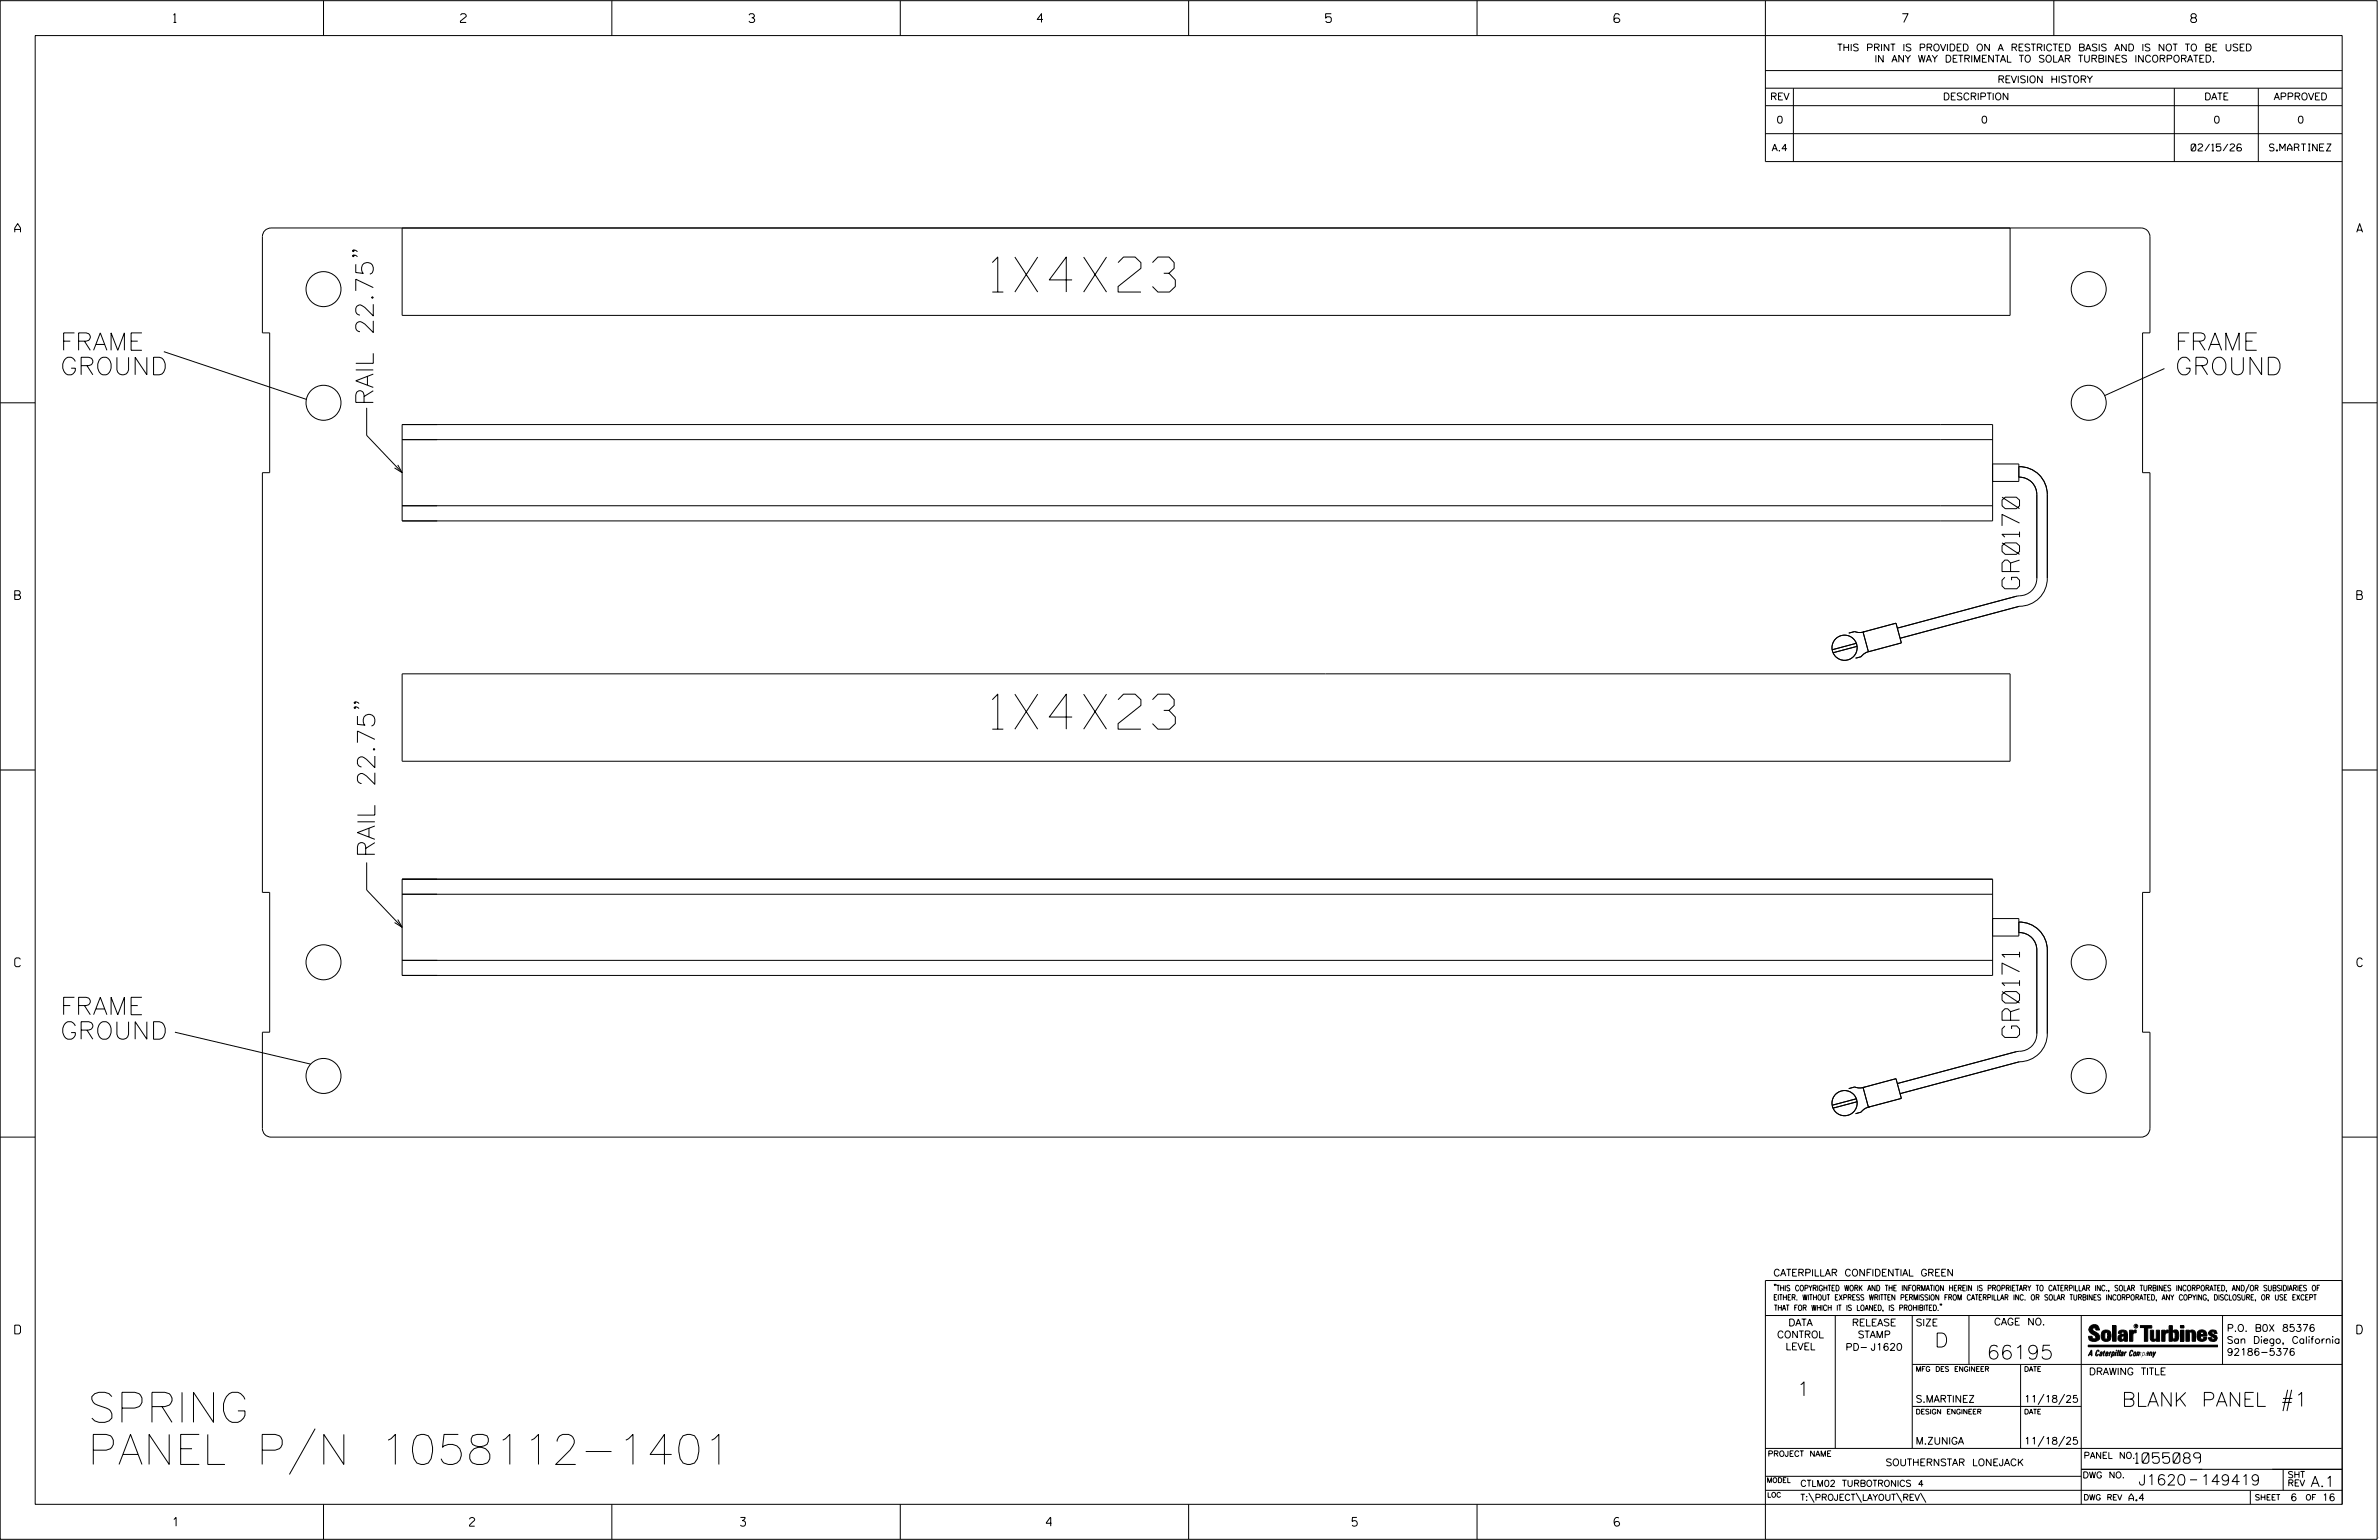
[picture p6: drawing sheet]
<svg xmlns="http://www.w3.org/2000/svg" width="864mm" height="559mm" viewBox="0 0 864 559" stroke-linecap="round" stroke-linejoin="round" font-family="sans-serif">
<defs><g id="words">
<g font-size="12.7">
<text x="360.2" y="106">1X4X23</text>
<text x="360.2" y="264.6">1X4X23</text>
</g>
<g font-size="10.9">
<text x="31.8" y="516.1">SPRING</text>
<text x="31.8" y="531.4">PANEL P/N 1058112-1401</text>
</g>
<g font-size="6.3">
<text x="21.9" y="127.1">FRAME</text>
<text x="789.6" y="127.1">FRAME</text>
<text x="21.9" y="136">GROUND</text>
<text x="789.6" y="136">GROUND</text>
<text x="135.5" y="147.2" transform="rotate(-90 135.5 147.2)">RAIL 22.75&quot;</text>
<text x="733.1" y="213.6" transform="rotate(-90 733.1 213.6)">GR0170</text>
<text x="136.1" y="311.2" transform="rotate(-90 136.1 311.2)">RAIL 22.75&quot;</text>
<text x="21.9" y="368.2">FRAME</text>
<text x="21.9" y="377.1">GROUND</text>
<text x="733.1" y="376.4" transform="rotate(-90 733.1 376.4)">GR0171</text>
</g>
<g font-size="5.1">
<text x="702.3" y="488.8">D</text>
<text x="721.2" y="493.2">66195</text>
<text x="652.2" y="506.5">1</text>
<text x="770.2" y="510.3">BLANK PANEL #1</text>
</g>
<g font-size="3.8">
<text x="775.1" y="531">1055089</text>
<text x="776.3" y="538.9">J1620</text>
<text x="798.8" y="538.9">149419</text>
<text x="838.8" y="539.5">A.1</text>
</g>
<g font-size="3.2">
<text x="63" y="8.2">1</text>
<text x="167.2" y="8.2">2</text>
<text x="271.8" y="8.2">3</text>
<text x="376.5" y="8.2">4</text>
<text x="481.2" y="8.2">5</text>
<text x="690.6" y="8.2">7</text>
<text x="795.3" y="8.2">8</text>
<text x="5.4" y="84.3">A</text>
<text x="855.5" y="84.3">A</text>
<text x="5.4" y="217.5">B</text>
<text x="855.6" y="217.5">B</text>
<text x="5.4" y="350.8">C</text>
<text x="855.6" y="350.8">C</text>
<text x="5.4" y="484">D</text>
<text x="855.6" y="484">D</text>
<text x="62.8" y="553.8">1</text>
<text x="170.4" y="553.8">2</text>
<text x="268.8" y="553.8">3</text>
<text x="379.8" y="553.8">4</text>
<text x="490.8" y="553.8">5</text>
<text x="585.9" y="553.8">6</text>
</g>
<g font-size="2.5">
<text x="666.9" y="18.5">THIS PRINT IS PROVIDED ON A RESTRICTED BASIS AND IS NOT TO BE USED</text>
<text x="680.5" y="22.6">IN ANY WAY DETRIMENTAL TO SOLAR TURBINES INCORPORATED.</text>
<text x="725.1" y="30">REVISION HISTORY</text>
<text x="642.6" y="36.3">REV</text>
<text x="705.3" y="36.3">DESCRIPTION</text>
<text x="800.2" y="36.3">DATE</text>
<text x="825.4" y="36.3">APPROVED</text>
<text x="644.9" y="44.7">0</text>
<text x="719.1" y="44.7">0</text>
<text x="803.5" y="44.7">0</text>
<text x="834" y="44.7">0</text>
<text x="643.2" y="54.8">A.4</text>
<text x="795.4" y="54.8">02/15/26</text>
<text x="823.8" y="54.8">S.MARTINEZ</text>
<text x="643.8" y="463">CATERPILLAR CONFIDENTIAL GREEN</text>
<text x="645.1" y="485.5">CONTROL</text>
<text x="649.2" y="481.1">DATA</text>
<text x="672.3" y="481.1">RELEASE</text>
<text x="674.4" y="485.5">STAMP</text>
<text x="695.4" y="481.1">SIZE</text>
<text x="723.8" y="480.8">CAGE NO.</text>
<text x="808.4" y="483.1">P.O. B0X 85376</text>
<text x="648.2" y="489.8">LEVEL</text>
<text x="669.9" y="490">PD- J1620</text>
<text x="808.4" y="487.5">San Diego, California</text>
<text x="808.4" y="491.8">92186-5376</text>
<text x="758.3" y="498.9">DRAWING TITLE</text>
<text x="695.4" y="508.9">S.MARTINEZ</text>
<text x="734.8" y="508.9">11/18/25</text>
<text x="695.4" y="524.1">M.ZUNIGA</text>
<text x="734.8" y="524.1">11/18/25</text>
<text x="684.5" y="531.9">SOUTHERNSTAR LONEJACK</text>
<text x="772.8" y="544.6">A.4</text>
<text x="831.4" y="544.6">6</text>
<text x="842.9" y="544.6">16</text>
</g>
<g font-size="2.3">
<text x="756.4" y="529.2">PANEL NO.</text>
<text x="653.5" y="539.4">CTLM02 TURBOTRONICS 4</text>
<text x="756" y="536.3">DWG NO.</text>
<text x="830.4" y="539.3">REV</text>
<text x="830.4" y="536.2">SHT</text>
<text x="653.5" y="544.5">T:\PROJECT\LAYOUT\REV\</text>
</g>
<g font-size="2">
<text x="643.8" y="468.4">&quot;THIS COPYRIGHTED WORK AND THE INFORMATION HEREIN IS PROPRIETARY TO CATERPILLAR INC., SOLAR TURBINES INCORPORATED, AND/OR SUBSIDIARIES OF</text>
<text x="643.8" y="471.8">EITHER. WITHOUT EXPRESS WRITTEN PERMISSION FROM CATERPILLAR INC. OR SOLAR TURBINES INCORPORATED, ANY COPYING, DISCLOSURE, OR USE EXCEPT</text>
<text x="644" y="475.6">THAT FOR WHICH IT IS LOANED, IS PROHIBITED.&quot;</text>
<text x="641.7" y="528.5">PROJECT NAME</text>
<text x="756.3" y="544.3">DWG REV</text>
<text x="818.5" y="544.3">SHEET</text>
<text x="836.9" y="544.3">OF</text>
</g>
<g font-size="1.8">
<text x="695.4" y="497.6">MFG DES ENGINEER</text>
<text x="734.8" y="497.6">DATE</text>
<text x="695.4" y="513.1">DESIGN ENGINEER</text>
<text x="734.8" y="513.1">DATE</text>
<text x="641.3" y="538">MODEL</text>
<text x="641.5" y="543.3">LOC</text>
</g>
<text font-size=".9" x="775.1" y="481.7">R</text>
</g></defs>
<g fill="none" stroke="#000" stroke-width=".36">
<path d="M.1 .2h862.8v558.4h-862.8zM12.8 12.9h837.4v533h-837.4zM117.4 .2v12.7M222.1 .2v12.7M326.8 .2v12.7M431.5 .2v12.7M536.2 .2v12.7M587.9 5.5l-.5-.5h-1l-.5 1v1.7l.5 .4h1l.6-.4v-.6l-.6-.5h-1l-.5 .5M640.9 .2v58.4h209.3M745.6 .2v12.7M640.9 25.6h209.3M640.9 32h209.3"/>
<path d="M640.9 38.3h209.3M651 32v26.6M789.3 32v26.6M819.8 32v26.6M640.9 48.5h209.3M96.2 83.6l.8-.5 1.4-.4h678.9a3.2 3.2 0 0 1 3.2 3.2v34.9h-2.7v50.7h2.7v152.3h-2.7v50.7h2.7v34.9a3.2 3.2 0 0 1-3.2 3.2h-678.9a3.1 3.1 0 0 1-3.2-3.2v-34.9h2.7v-50.7h-2.7v-152.3h2.7v-50.7h-2.7v-34.9l.4-1.4zM128.2 92.6l.4 .3-.4 .3-.3-.3a1.21 1.21 0 0 1 1.9 .3M128.2 90.7l.4 .4-.4 .2-.3-.2 .3-.4h.6l1 .6M729.7 82.7v31.7h-583.7v-31.7M59.5 127.6l51.7 17.3M785.7 133.7l-21.7 9.8M.1 146.2h12.7"/>
<path d="M133.1 148v10l12.9 13.5M146 159.5h577.3M146 154.1h577.3v34.9h-577.3zM850.2 146.2h12.7M144.4 168.7l1.6 2.8-2.8-1.7M723.3 168.3h9.6v6.4h-9.6M732.9 173.1a6.3 6.3 0 0 1 6.5 6.4v30.3a6.6 6.6 0 0 1-7.3 6.5l-43.3 11.6M732.9 169.3a10.1 10.1 0 0 1 10.3 10.2v30.3a10.1 10.1 0 0 1-10.1 10.2l-43.3 11.6M146 183.5h577.3M673.8 233.4l-8.7 2.4M674.2 234.5l-8.8 2.4M676.3 229.3l12-3.2 1.9 7.2-11.9 3.2z"/>
<path d="M676.8 229.2l-1.8 .3-1.7-.3-2.2 .5M678.7 236.4l-1.7 .6-1.4 1.3-2 .5M128.8 256.5l.3 .3-.3 .3-.3-.3 .3-.3h.6l1 .6M128.8 254.7l.3 .3-.3 .3-.3-.3a1.21 1.21 0 0 1 1.9 .3M146 244.5h583.7v31.7h-583.7zM.1 279.4h12.7M850.2 279.4h12.7M133.1 312.9v10l12.9 13.6M146 319h577.3v34.9h-577.3zM144.4 333.7l1.6 2.8-2.8-1.7M146 324.5h577.3M723.3 333.3h9.6v6.4h-9.6"/>
<path d="M732.9 338.4a6.3 6.3 0 0 1 6.5 6.3v30.4a6.6 6.6 0 0 1-7.3 6.5l-43.3 11.6M732.9 334.6a10.2 10.2 0 0 1 10.3 10.1v30.4a10.2 10.2 0 0 1-10.1 10.2l-43.3 11.5M146 348.5h577.3M63.5 374.5l49.2 11.6M673.8 398.7l-8.7 2.3M674.2 399.8l-8.8 2.3M676.3 394.6l12-3.2 1.9 7.2-11.9 3.1zM676.8 394.5l-1.8 .3-1.7-.4-2.2 .6M.1 412.6h12.7M678.7 401.6l-1.7 .7-1.4 1.2-2 .6M850.2 412.6h12.7M640.9 477.3h209.3"/>
<path d="M644.2 466.1l-.1 .4M644.7 466.1l-.2 .4M666.2 477.3v48.3M694.2 477.3v48.3M704.4 473.3l-.1 .4M704.8 473.3l-.1 .4M714.8 477.3v17.8M755.5 477.3v68.6M806.8 477.3v17.8M816.5 466l-1.4 3.1M850.2 464.6h-209.3v94M850.2 464.8v81.1"/>
<path d="M694.2 495.1h156M733.5 495.1v30.5M758.6 481.4a2.02 2.02 0 0 1 3.1-.1l.5 1.3h-1.3l-.2-.6-.4-.2-.6 .1-.1 .4 .4 .7a2.46 2.46 0 0 1 2.2 2.9 2.83 2.83 0 0 1-3.8 .3l-.3-1.3h1.3l.2 .7 .6 .3 .5-.2 .2-.5-.4-.6-1.9-1.2-.4-.9zM759.2 491.3h-.7l.7-1.2v1.9h.2l-.1-2.1-1.3 2.1 .5-.5h.7M761.3 490l.3-.2 .4 .3-.1 .3-.3-.4-.4 .3-.3 1.6h.4l.4-.5-.3 .6-.4 .1-.3-.4zM762.6 490.6l.5-.1-.1 1.4h-.9a.74 .74 0 0 1 .9-.8l-.3 .7-.5 .1 .2-.5 .6-.2v-.5l-.7 .2zM763 483.2a2.17 2.17 0 0 1 3.1 0l.3 1.4-.3 1.5a2.17 2.17 0 0 1-3.1 0l-.3-1.5zM763.6 490.5l.4-.4 .2 .6h-.3l-.3 .9 .2 .4-.3-.1zM764.1 483.7l.5-.4 .4 .3v2.2l-.4 .2-.5-.2zM764.6 491.1l.6 .2v-.7l-.4-.1-.4 .6-.1 .8h.6M764.6 491.1l-.1 .8h.4M764.6 482.6v.8"/>
<path d="M764.8 490.7l.4 .1v.3h-.6zM765 491.5l-.1 .4zM766 490.5l-.5 1.5zM766 490.8l.4-.3-.4 .4M766.9 481h1.3v5.7h-1.3zM767 490.8l.5 .1-.3 .8-.4 .2zM767.3 490.5h-.5l-.5 2M767.3 490.5a.8 .8 0 0 1 .2 1 .8 .8 0 0 1-.9 .4l-.1 .6M767.3 490.5l-.1 .2M768.1 490.5l-.4 1.5zM768.2 489.9h.3l-.1 .2h-.2zM769 489.9l-.5 2.1z"/>
<path d="M769.7 489.9l-.6 2.1zM770.1 491.4l.5-.3-.5 .8zM770.4 491.9h.1M770.6 491.1l.1-.4-.7 .2 .1-.3 .6-.1 .2 .3-.5 1.1M770.6 491.1a.74 .74 0 0 0-.8 .8h.6M771 484.8h-.7l-.3 .6 .4 .7 .5-.3 .1-2.4h-.8l-.1 .4h-1.2a1.71 1.71 0 0 1 1.8-1.3 1.71 1.71 0 0 1 1.6 1.4v2.8h-1.1l-.1-.6M771 484.2l-1.5 .1a1.41 1.41 0 0 0 0 2.4l.5 .1 1.1-.7M771.2 486.1h-.1M771.4 490.5l.1 .3 .4-.3-.9 1.5zM771.5 490.8h.1M773 482.7h1.2v.5l.5-.5 .7-.1v1h-.6l-.5 .4-.1 2.7h-1.2zM773.3 490.3l.6-.4 .4 .2-.1 .4-.3-.4a1.28 1.28 0 0 0-.5 1.8l.6-.4-.1 .4-.8 .1z"/>
<path d="M774.7 490.8l.5-.3a.88 .88 0 0 1 .2 .9 .88 .88 0 0 1-.7 .7l-.2-.2zM774.8 490.9h.5l-.3 1h-.3l-.2-.2zM775.2 490.5l-.1 .2M776.8 481h4.3v.9h-1.5v4.8h-1.3M776.8 490.6l-.8 .2v-.3l-.4 1.5 .8-1.3v1.3l.3-1.2M779.3 491.1h.4M779.6 490.5h.3l-.3 1.4M779.6 490.7h.2l-.1 .4M779.7 491.1l-.1 .4M779.7 491.1l-.4 .2M780.1 492l.4-1.5 .1 .3 .3-.3 .3 .2-.3 1.3v-1.3l-.7 1.3M780.6 482.7h1.2v2.7l.1 .4 .4 .3 .4-.7v-2.7h1.2l.1 4h-1.3v-.5l-1.1 .6-.7-.3-.3-.7z"/>
<path d="M781.6 492.5l1-2-.8 1.3-.2-1.3-.2 2M784.7 482.7h1.2v.5l.5-.5 .7-.1v1h-.5l-.6 .4-.1 2.7h-1.2zM787.4 481h1.2v2a1.4 1.4 0 0 1 2.2 .2l.1 1.4-.4 1.9-1.5 .1-.4-.5v-1l.5 .9 .5-.3v-2.1l-.5-.4-.5 .7v2.8h-1.2zM791.5 482.7h1.3v4h-1.3zM791.5 481h1.3v.9h-1.3zM793.5 482.7h1.3v.4l.7-.5 1.1 .2 .4 .6v3.3h-1.2l-.3-3.4-.7 .2v3.2h-1.3zM794.8 483.1h.1M797.7 483.2a1.92 1.92 0 0 1 2.4-.5 1.92 1.92 0 0 1 1 2.1h-2.3v.8l.6 .5 .5-.3v-.5h1.2a1.83 1.83 0 0 1-2.1 1.4 1.83 1.83 0 0 1-1.5-2.1zM798.8 484.2v.6M799.1 483.4h.6l.2 .8h-1.1zM804.6 482.9a1.84 1.84 0 0 0-2.9 .8 3.3 3.3 0 0 0 2.2 1.9l-.5 .5-.4-.3-.1-.4h-1.2l.1 .6a1.92 1.92 0 0 0 2.9 .4M804.9 483.8h-1.2l-.2-.6-.5 .1-.1 .3 .1 .3 1.8 .9"/>
<path d="M805.1 488.1h-47.1v.6h47.1M114.4 518.4l-9.3 16.6M694.2 510.3h61.3M742 505.8l-2.2 3.9M749.5 505.8l-2.2 3.9M828.5 508.9h3.4M828.7 507.4h3.4M830.4 504.3l-1.7 7.7M831.9 504.3l-1.7 7.7M640.9 525.6h209.2M640.9 535.7h114.6M742 521.1l-2.2 3.8"/>
<path d="M749.5 521.1l-2.2 3.8M755.5 533.2h94.7M795 537h2.6M828.8 533.2v7.6M117.4 545.9v12.7M222.1 545.9v12.7M326.8 545.9v12.7M431.5 545.9v12.7M536.2 545.9v12.7M640.9 540.8h209.3M656.6 541.7l2 3.5M673.8 541.7l1.9 3.5"/>
<path d="M688.4 541.7l2 3.5M697.2 541.7l1.9 3.5M816.9 541v4.9"/>
<circle cx="117.4" cy="104.9" r="6.3"/>
<circle cx="758.2" cy="104.9" r="6.3"/>
<circle cx="117.4" cy="146.2" r="6.3"/>
<circle cx="758.2" cy="146.2" r="6.3"/>
<circle cx="669.6" cy="235" r="4.6"/>
<circle cx="117.4" cy="349.2" r="6.3"/>
<circle cx="758.2" cy="349.2" r="6.3"/>
<circle cx="117.4" cy="390.4" r="6.3"/>
<circle cx="758.2" cy="390.4" r="6.3"/>
<circle cx="669.6" cy="400.3" r="4.6"/>
<circle cx="775.4" cy="481.2" r=".69"/>
</g>
<g fill="#000">
<path d="M768.1 490.5l-.4 1.5zM768.2 489.9h.3l-.1 .2h-.2zM769 489.9l-.5 2.1zM769.7 489.9l-.6 2.1zM791.5 481h1.3v.9h-1.3zM791.5 482.7h1.3v4h-1.3zM758 488.1h47.1v.6h-47.1z"/>
<path d="M759.2 489.9l-1.2 2.1 .5-.5h.7v.5h.2zM759.2 490.1v1.2h-.7z" fill-rule="evenodd"/>
<path d="M758.6 481.4a2.02 2.02 0 0 1 3.1-.1l.5 1.3h-1.3l-.2-.6-.4-.2-.6 .1-.1 .4 .4 .7a2.46 2.46 0 0 1 2.2 2.9 2.83 2.83 0 0 1-3.8 .3l-.3-1.3h1.3l.2 .7 .6 .3 .5-.2 .2-.5-.4-.6-1.9-1.2-.4-.9z" fill-rule="evenodd"/>
<path d="M761.3 490l.3-.2 .4 .3-.1 .3-.3-.4-.4 .3-.3 1.6h.4l.4-.5-.3 .6-.4 .1-.3-.4z" fill-rule="evenodd"/>
<path d="M762.6 490.6l.5-.1-.1 1.4h-.9a.74 .74 0 0 1 .9-.8l-.6 .3-.2 .5 .5-.1 .3-.6v-.5l-.7 .2z" fill-rule="evenodd"/>
<path d="M763.6 490.5l.4-.4 .2 .6h-.3l-.3 .9 .2 .4-.3-.1z" fill-rule="evenodd"/>
<path d="M764.8 490.5l.5 .3-.1 .5h-.6l.6-.2v-.3l-.4-.1-.3 1.2h.4l.3-.4-.6 .6-.3-.2v-.4z" fill-rule="evenodd"/>
<path d="M763 483.2a2.17 2.17 0 0 1 3.1 0l.3 1.4-.3 1.5a2.17 2.17 0 0 1-3.1 0l-.3-1.5zM764.1 483.7v2.1l.5 .2 .4-.2v-2.2l-.4-.3z" fill-rule="evenodd"/>
<path d="M766 490.5v.3l.4-.1-.4 .2-.5 1.1z" fill-rule="evenodd"/>
<path d="M766.8 490.5l-.5 2 .3-.6a.71 .71 0 0 0 .9-.5 .71 .71 0 0 0-.4-.9zM767 490.8l.5 .1-.3 .8-.4 .2z" fill-rule="evenodd"/>
<path d="M766.9 481h1.3v5.7h-1.3z" fill-rule="evenodd"/>
<path d="M770.1 490.6l.6-.1 .2 .3-.4 1.2-.5 .1-.2-.5 .3-.5h.5l-.7 .5v.3l.4-.1 .4-.9-.5-.2-.2 .2z" fill-rule="evenodd"/>
<path d="M769.4 482.8l-.5 1h1.2l.1-.4h.8v.8l-1.5 .1a1.41 1.41 0 0 0 0 2.4l.5 .1 1.1-.7 .1 .6h1.1v-2.8a1.79 1.79 0 0 0-2.4-1.2zM770.3 484.8h.7l-.1 1-.5 .3-.4-.7z" fill-rule="evenodd"/>
<path d="M771.4 490.5l.1 .3 .4-.3-.9 1.5z" fill-rule="evenodd"/>
<path d="M773 482.7h1.2v.5l.5-.5 .7-.1v1h-.6l-.5 .4-.1 2.7h-1.2z" fill-rule="evenodd"/>
<path d="M773.3 490.3l.6-.4 .4 .2-.1 .4-.3-.4a1.28 1.28 0 0 0-.5 1.8l.6-.4-.3 .5h-.6z" fill-rule="evenodd"/>
<path d="M774.7 490.8l-.2 1.1h.7a.96 .96 0 0 0 0-1.4zM774.8 490.9h.5l-.1 .6-.5 .4-.2-.2z" fill-rule="evenodd"/>
<path d="M776 490.5v.3l.4-.3 .2 .3 .7-.2-.3 1.4v-1.3l-.6 1.3v-1.3l-.8 1.3z" fill-rule="evenodd"/>
<path d="M776.8 481h4.3v.9h-1.5v4.8h-1.3v-4.8h-1.5z" fill-rule="evenodd"/>
<path d="M777.9 490.5l-.5 2 .3-.6a.71 .71 0 0 0 .9-.5 .71 .71 0 0 0-.4-.9zM778.1 490.8l.3-.1 .1 .4-.5 .8-.2-.5z" fill-rule="evenodd"/>
<path d="M779.3 490.6l.6-.1-.3 1.5-.7-.1a.67 .67 0 0 1 .8-.8l-.6 .3-.1 .5 .4-.1 .4-.9-.4-.2-.3 .2z" fill-rule="evenodd"/>
<path d="M780.5 490.5l.1 .3 .3-.3 .3 .2-.3 1.3v-1.3l-.8 1.3z" fill-rule="evenodd"/>
<path d="M780.6 482.7h1.2v2.7l.1 .4 .4 .3 .4-.7v-2.7h1.2l.1 4h-1.3v-.5l-1.1 .6-.7-.3-.3-.7z" fill-rule="evenodd"/>
<path d="M781.6 490.5l.2 1.3 .8-1.3-1.2 2z" fill-rule="evenodd"/>
<path d="M784.7 482.7h1.2v.5l.5-.5 .7-.1v1h-.5l-.6 .4-.1 2.7h-1.2z" fill-rule="evenodd"/>
<path d="M787.4 481h1.2v2a1.4 1.4 0 0 1 2.2 .2l.1 1.4-.4 1.9-1.5 .1-.4-.5v-1l.5 .9 .5-.3v-2.1l-.5-.4-.5 .7v2.8h-1.2z" fill-rule="evenodd"/>
<path d="M793.5 482.7h1.3v.4a1.29 1.29 0 0 1 2.2 .3v3.3h-1.2l-.3-3.4-.7 .2v3.2h-1.3z" fill-rule="evenodd"/>
<path d="M797.7 483.2a1.92 1.92 0 0 1 2.4-.5 1.92 1.92 0 0 1 1 2.1h-2.3v.8l.6 .5 .5-.3v-.5h1.2a1.83 1.83 0 0 1-2.1 1.4 1.83 1.83 0 0 1-1.5-2.1zM799.1 483.4l-.3 .8h1.1l-.2-.8z" fill-rule="evenodd"/>
<path d="M801.9 483.2a1.94 1.94 0 0 1 3 .1v.5h-1.2l-.2-.6-.5 .1-.1 .3 .1 .3 1.8 .9a1.2 1.2 0 0 1 .1 1.3 1.2 1.2 0 0 1-1.2 .7l-1.6-.4-.4-1h1.2l.1 .4 .4 .3 .5-.5a3.3 3.3 0 0 1-2.2-1.9z" fill-rule="evenodd"/>
<circle cx="761.4" cy="492" r=".07"/>
<circle cx="762.2" cy="485.1" r=".07"/>
<circle cx="769.3" cy="492" r=".07"/>
<circle cx="773.1" cy="486.7" r=".07"/>
<circle cx="791.5" cy="486.7" r=".07"/>
<circle cx="791.5" cy="481" r=".07"/>
<circle cx="794.8" cy="486.7" r=".07"/>
</g>
<use href="#words"/>
</svg>
